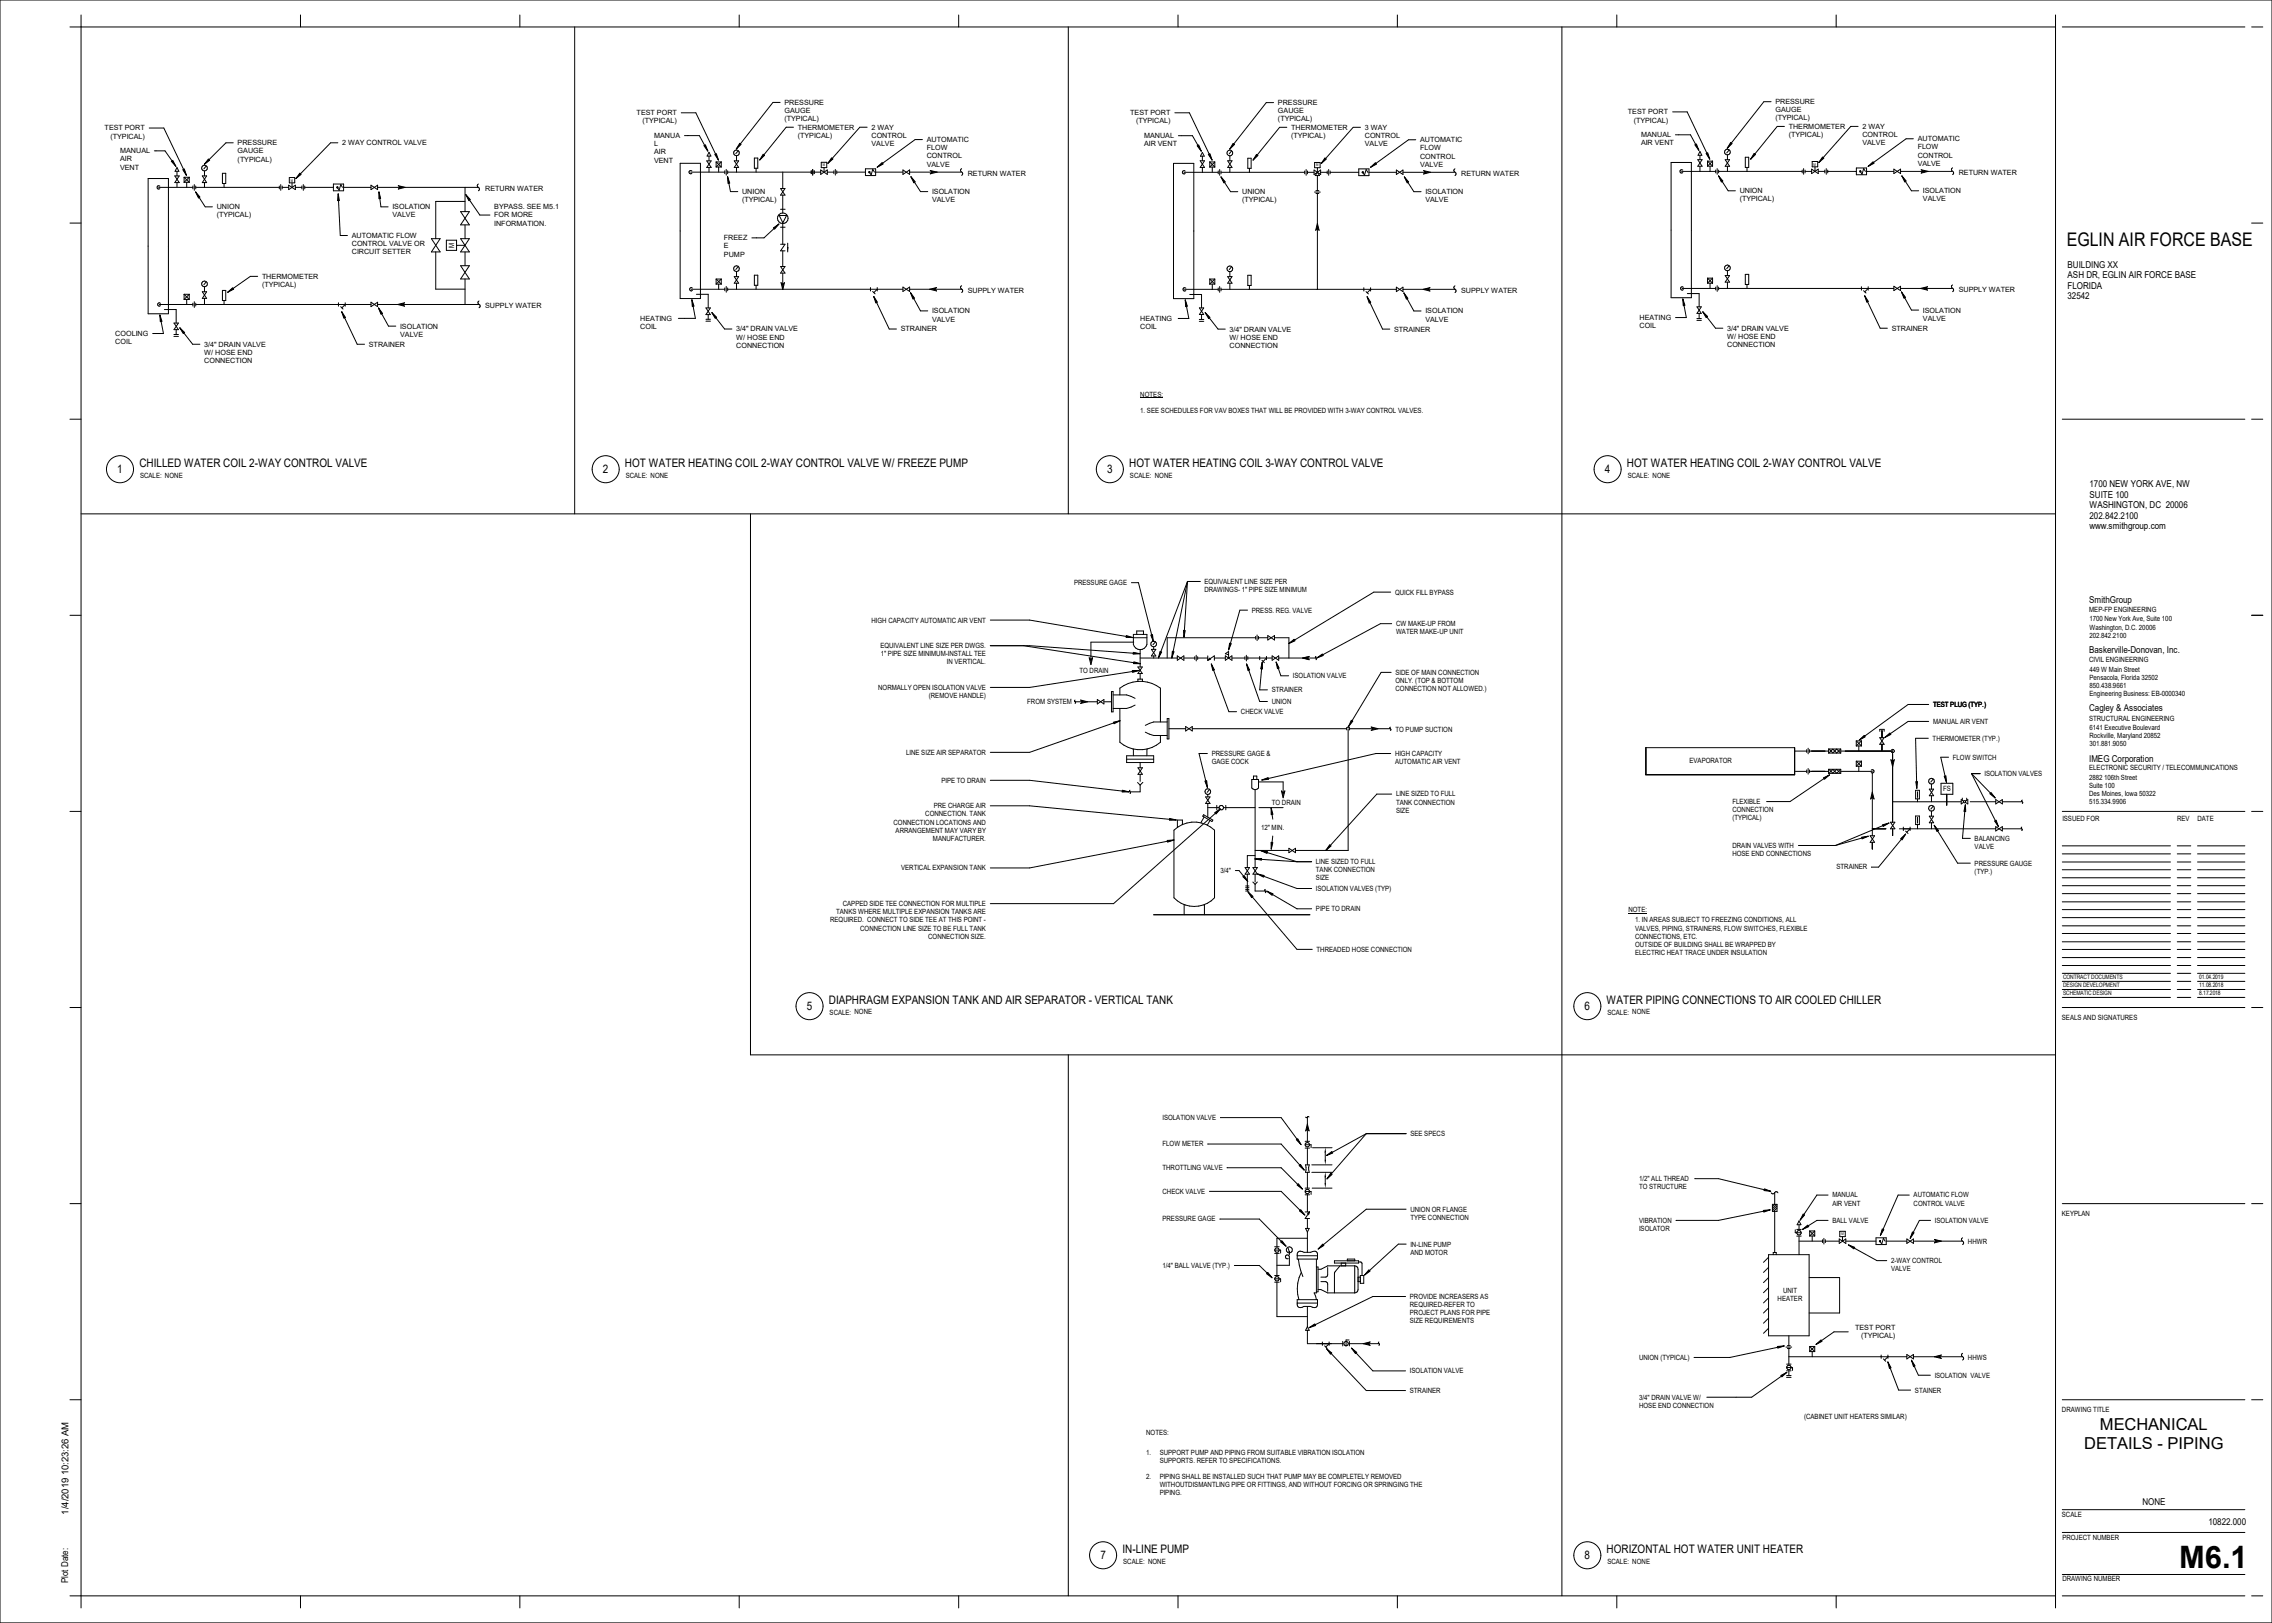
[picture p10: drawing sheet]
<svg xmlns="http://www.w3.org/2000/svg" width="1067mm" height="762mm" viewBox="0 0 1067 762" stroke-linecap="round" stroke-linejoin="round" font-family="sans-serif">
<defs><g id="words">
<text font-size="14.5" x="1023" y="736">M6.1</text>
<text font-size="8.8" x="970" y="116">EGLIN AIR FORCE BASE</text>
<g font-size="7.7">
<text x="986" y="672">MECHANICAL</text>
<text x="979" y="680">DETAILS -</text>
<text x="1018" y="680">PIPING</text>
</g>
<g font-size="5.5">
<text x="65" y="219">CHILLED WATER COIL 2-WAY CONTROL VALVE</text>
<text x="293" y="219">HOT WATER HEATING COIL 2-WAY CONTROL VALVE W/ FREEZE PUMP</text>
<text x="530" y="219">HOT WATER HEATING COIL 3-WAY CONTROL VALVE</text>
<text x="764" y="219">HOT WATER HEATING COIL 2-WAY CONTROL VALVE</text>
<text x="55" y="222">1</text>
<text x="283" y="222">2</text>
<text x="520" y="222">3</text>
<text x="754" y="222">4</text>
<text x="389" y="471">DIAPHRAGM EXPANSION TANK AND AIR SEPARATOR - VERTICAL TANK</text>
<text x="754" y="471">WATER PIPING CONNECTIONS TO AIR COOLED CHILLER</text>
<text x="379" y="474">5</text>
<text x="744" y="474">6</text>
<text x="527" y="729">IN-LINE PUMP</text>
<text x="754" y="729">HORIZONTAL HOT WATER UNIT HEATER</text>
<text x="517" y="732">7</text>
<text x="744" y="732">8</text>
</g>
<text font-size="4.5" x="32" y="711" transform="rotate(-90 32 711)">1/4/2019 10:23:26 AM</text>
<g font-size="4.4">
<text x="971" y="126">BUILDING XX</text>
<text x="971" y="131">ASH DR, EGLIN AIR FORCE BASE</text>
<text x="971" y="136">FLORIDA</text>
<text x="971" y="141">32542</text>
<text x="981" y="229">1700 NEW YORK AVE, NW</text>
<text x="981" y="234">SUITE 100</text>
<text x="981" y="239">WASHINGTON, DC 20006</text>
<text x="981" y="244">202.842.2100</text>
<text x="981" y="249">www.smithgroup.com</text>
<text x="981" y="283">SmithGroup</text>
<text x="981" y="307">Baskerville-Donovan, Inc.</text>
<text x="981" y="334">Cagley &amp; Associates</text>
<text x="981" y="358">IMEG Corporation</text>
<text x="1006" y="706">NONE</text>
<text x="1037" y="716">10822.000</text>
<text x="32" y="743" transform="rotate(-90 32 743)">Plot Date:</text>
</g>
<g font-size="3.4">
<text x="368" y="49">PRESSURE</text>
<text x="368" y="53">GAUGE</text>
<text x="600" y="49">PRESSURE</text>
<text x="600" y="53">GAUGE</text>
<text x="764" y="54">TEST PORT</text>
<text x="834" y="49">PRESSURE</text>
<text x="834" y="53">GAUGE</text>
<text x="299" y="54">TEST PORT</text>
<text x="302" y="58">(TYPICAL)</text>
<text x="368" y="57">(TYPICAL)</text>
<text x="531" y="54">TEST PORT</text>
<text x="533" y="58">(TYPICAL)</text>
<text x="600" y="57">(TYPICAL)</text>
<text x="767" y="58">(TYPICAL)</text>
<text x="834" y="57">(TYPICAL)</text>
<text x="49" y="61">TEST PORT</text>
<text x="52" y="65">(TYPICAL)</text>
<text x="307" y="65">MANUA</text>
<text x="375" y="61">THERMOMETER</text>
<text x="375" y="65">(TYPICAL)</text>
<text x="409" y="61">2 WAY</text>
<text x="409" y="65">CONTROL</text>
<text x="537" y="65">MANUAL</text>
<text x="606" y="61">THERMOMETER</text>
<text x="606" y="65">(TYPICAL)</text>
<text x="641" y="61">3 WAY</text>
<text x="641" y="65">CONTROL</text>
<text x="771" y="64">MANUAL</text>
<text x="840" y="60">THERMOMETER</text>
<text x="840" y="64">(TYPICAL)</text>
<text x="874" y="60">2 WAY</text>
<text x="874" y="64">CONTROL</text>
<text x="56" y="72">MANUAL</text>
<text x="112" y="68">PRESSURE</text>
<text x="161" y="68">2 WAY CONTROL VALVE</text>
<text x="307" y="69">L</text>
<text x="409" y="68">VALVE</text>
<text x="435" y="67">AUTOMATIC</text>
<text x="435" y="71">FLOW</text>
<text x="537" y="69">AIR VENT</text>
<text x="641" y="69">VALVE</text>
<text x="667" y="67">AUTOMATIC</text>
<text x="667" y="71">FLOW</text>
<text x="771" y="68">AIR VENT</text>
<text x="874" y="68">VALVE</text>
<text x="900" y="66">AUTOMATIC</text>
<text x="900" y="70">FLOW</text>
<text x="56" y="76">AIR</text>
<text x="112" y="72">GAUGE</text>
<text x="112" y="76">(TYPICAL)</text>
<text x="307" y="73">AIR</text>
<text x="307" y="76">VENT</text>
<text x="435" y="74">CONTROL</text>
<text x="667" y="74">CONTROL</text>
<text x="900" y="74">CONTROL</text>
<text x="900" y="78">VALVE</text>
<text x="56" y="80">VENT</text>
<text x="435" y="78">VALVE</text>
<text x="454" y="82">RETURN WATER</text>
<text x="667" y="78">VALVE</text>
<text x="686" y="82">RETURN WATER</text>
<text x="920" y="82">RETURN WATER</text>
<text x="228" y="90">RETURN WATER</text>
<text x="348" y="91">UNION</text>
<text x="348" y="95">(TYPICAL)</text>
<text x="438" y="91">ISOLATION</text>
<text x="438" y="95">VALVE</text>
<text x="583" y="91">UNION</text>
<text x="583" y="95">(TYPICAL)</text>
<text x="669" y="91">ISOLATION</text>
<text x="669" y="95">VALVE</text>
<text x="817" y="91">UNION</text>
<text x="817" y="95">(TYPICAL)</text>
<text x="903" y="91">ISOLATION</text>
<text x="903" y="95">VALVE</text>
<text x="102" y="98">UNION</text>
<text x="184" y="98">ISOLATION</text>
<text x="232" y="98">BYPASS. SEE M5.1</text>
<text x="102" y="102">(TYPICAL)</text>
<text x="184" y="102">VALVE</text>
<text x="232" y="102">FOR MORE</text>
<text x="232" y="106">INFORMATION.</text>
<text x="165" y="112">AUTOMATIC FLOW</text>
<text x="340" y="113">FREEZ</text>
<text x="165" y="116">CONTROL VALVE OR</text>
<text x="165" y="119">CIRCUIT SETTER</text>
<text x="213" y="116" transform="rotate(-90 213 116)">M</text>
<text x="340" y="117">E</text>
<text x="340" y="120">PUMP</text>
<text x="123" y="131">THERMOMETER</text>
<text x="123" y="135">(TYPICAL)</text>
<text x="454" y="137">SUPPLY WATER</text>
<text x="686" y="137">SUPPLY WATER</text>
<text x="920" y="137">SUPPLY WATER</text>
<text x="228" y="145">SUPPLY WATER</text>
<text x="438" y="147">ISOLATION</text>
<text x="669" y="147">ISOLATION</text>
<text x="903" y="147">ISOLATION</text>
<text x="188" y="154">ISOLATION</text>
<text x="301" y="151">HEATING</text>
<text x="301" y="154">COIL</text>
<text x="346" y="156">3/4&quot; DRAIN VALVE</text>
<text x="423" y="156">STRAINER</text>
<text x="438" y="151">VALVE</text>
<text x="535" y="151">HEATING</text>
<text x="535" y="155">COIL</text>
<text x="577" y="156">3/4&quot; DRAIN VALVE</text>
<text x="655" y="156">STRAINER</text>
<text x="669" y="151">VALVE</text>
<text x="770" y="150">HEATING</text>
<text x="770" y="154">COIL</text>
<text x="811" y="155">3/4&quot; DRAIN VALVE</text>
<text x="888" y="155">STRAINER</text>
<text x="903" y="151">VALVE</text>
<text x="54" y="158">COOLING</text>
<text x="54" y="162">COIL</text>
<text x="188" y="158">VALVE</text>
<text x="346" y="159">W/ HOSE END</text>
<text x="577" y="160">W/ HOSE END</text>
<text x="811" y="159">W/ HOSE END</text>
<text x="96" y="163">3/4&quot; DRAIN VALVE</text>
<text x="96" y="167">W/ HOSE END</text>
<text x="173" y="163">STRAINER</text>
<text x="346" y="163">CONNECTION</text>
<text x="577" y="163">CONNECTION</text>
<text x="811" y="163">CONNECTION</text>
<text x="96" y="170">CONNECTION</text>
<text x="535" y="186">NOTES:</text>
<text x="535" y="194">1. SEE SCHEDULES FOR VAV BOXES THAT WILL BE PROVIDED WITH 3-WAY CONTROL VALVES.</text>
<text x="66" y="224">SCALE: NONE</text>
<text x="294" y="224">SCALE: NONE</text>
<text x="531" y="224">SCALE: NONE</text>
<text x="764" y="224">SCALE: NONE</text>
<text x="504" y="275">PRESSURE GAGE</text>
<text x="565" y="274">EQUIVALENT LINE SIZE PER</text>
<text x="565" y="278">DRAWINGS- 1&quot; PIPE SIZE MINIMUM</text>
<text x="655" y="279">QUICK FILL BYPASS</text>
<text x="588" y="288">PRESS. REG. VALVE</text>
<text x="981" y="287">MEP-FP ENGINEERING</text>
<text x="409" y="292">HIGH CAPACITY AUTOMATIC AIR VENT</text>
<text x="655" y="294">CW MAKE-UP FROM</text>
<text x="981" y="292">1700 New York Ave, Suite 100</text>
<text x="655" y="298">WATER MAKE-UP UNIT</text>
<text x="981" y="296">Washington, D.C. 20006</text>
<text x="981" y="299">202.842.2100</text>
<text x="413" y="304">EQUIVALENT LINE SIZE PER DWGS.</text>
<text x="414" y="308">1&quot; PIPE SIZE MINIMUM-INSTALL TEE</text>
<text x="445" y="312">IN VERTICAL.</text>
<text x="981" y="311">CIVIL ENGINEERING</text>
<text x="507" y="316">TO DRAIN</text>
<text x="655" y="317">SIDE OF MAIN CONNECTION</text>
<text x="981" y="315">449 W Main Street</text>
<text x="412" y="324">NORMALLY OPEN ISOLATION VALVE</text>
<text x="607" y="318">ISOLATION VALVE</text>
<text x="655" y="321">ONLY. (TOP &amp; BOTTOM</text>
<text x="981" y="319">Pensacola, Florida 32502</text>
<text x="981" y="323">850.438.9661</text>
<text x="436" y="328">(REMOVE HANDLE)</text>
<text x="597" y="325">STRAINER</text>
<text x="655" y="324">CONNECTION NOT ALLOWED.)</text>
<text x="981" y="327">Engineering Business: EB-0000340</text>
<text x="482" y="331">FROM SYSTEM</text>
<text x="583" y="335">CHECK VALVE</text>
<text x="597" y="330">UNION</text>
<text x="908" y="332">TEST PLUG (TYP.)</text>
<text x="908" y="340">MANUAL AIR VENT</text>
<text x="981" y="338">STRUCTURAL ENGINEERING</text>
<text x="655" y="344">TO PUMP SUCTION</text>
<text x="907" y="348">THERMOMETER (TYP.)</text>
<text x="981" y="343">6141 Executive Boulevard</text>
<text x="981" y="347">Rockville, Maryland 20852</text>
<text x="981" y="350">301.881.9050</text>
<text x="426" y="354">LINE SIZE AIR SEPARATOR</text>
<text x="569" y="355">PRESSURE GAGE &amp;</text>
<text x="569" y="359">GAGE COCK</text>
<text x="655" y="359">AUTOMATIC AIR VENT</text>
<text x="655" y="355">HIGH CAPACITY</text>
<text x="793" y="358">EVAPORATOR</text>
<text x="917" y="357">FLOW SWITCH</text>
<text x="932" y="364">ISOLATION VALVES</text>
<text x="981" y="362">ELECTRONIC SECURITY / TELECOMMUNICATIONS</text>
<text x="442" y="367">PIPE TO DRAIN</text>
<text x="912" y="372">FS</text>
<text x="981" y="366">2882 106th Street</text>
<text x="981" y="370">Suite 100</text>
<text x="655" y="374">LINE SIZED TO FULL</text>
<text x="655" y="378">TANK CONNECTION</text>
<text x="813" y="377">FLEXIBLE</text>
<text x="981" y="374">Des Moines, Iowa 50322</text>
<text x="981" y="378">515.334.9906</text>
<text x="434" y="383">CONNECTION. TANK</text>
<text x="438" y="379">PRE CHARGE AIR</text>
<text x="597" y="378">TO DRAIN</text>
<text x="655" y="382">SIZE</text>
<text x="813" y="381">CONNECTION</text>
<text x="420" y="387">CONNECTION LOCATIONS AND</text>
<text x="592" y="390">12&quot; MIN.</text>
<text x="813" y="385">(TYPICAL)</text>
<text x="968" y="386">ISSUED FOR</text>
<text x="1022" y="386">REV</text>
<text x="1032" y="386">DATE</text>
<text x="420" y="391">ARRANGEMENT MAY VARY BY</text>
<text x="438" y="395">MANUFACTURER.</text>
<text x="927" y="395">BALANCING</text>
<text x="813" y="398">DRAIN VALVES WITH</text>
<text x="813" y="402">HOSE END CONNECTIONS</text>
<text x="927" y="399">VALVE</text>
<text x="618" y="406">LINE SIZED TO FULL</text>
<text x="927" y="406">PRESSURE GAUGE</text>
<text x="423" y="409">VERTICAL EXPANSION TANK</text>
<text x="573" y="410">3/4&quot;</text>
<text x="618" y="410">TANK CONNECTION</text>
<text x="618" y="413">SIZE</text>
<text x="862" y="408">STRAINER</text>
<text x="927" y="410">(TYP.)</text>
<text x="618" y="418">ISOLATION VALVES (TYP)</text>
<text x="396" y="425">CAPPED SIDE TEE CONNECTION FOR MULTIPLE</text>
<text x="393" y="429">TANKS WHERE MULTIPLE EXPANSION TANKS ARE</text>
<text x="618" y="428">PIPE TO DRAIN</text>
<text x="765" y="428">NOTE:</text>
<text x="390" y="433">REQUIRED. CONNECT TO SIDE TEE AT THIS POINT -</text>
<text x="404" y="437">CONNECTION LINE SIZE TO BE FULL TANK</text>
<text x="768" y="433">1. IN AREAS SUBJECT TO FREEZING CONDITIONS, ALL</text>
<text x="768" y="437">VALVES, PIPING, STRAINERS, FLOW SWITCHES, FLEXIBLE</text>
<text x="436" y="441">CONNECTION SIZE.</text>
<text x="768" y="441">CONNECTIONS, ETC.</text>
<text x="618" y="447">THREADED HOSE CONNECTION</text>
<text x="768" y="445">OUTSIDE OF BUILDING SHALL BE WRAPPED BY</text>
<text x="768" y="448">ELECTRIC HEAT TRACE UNDER INSULATION</text>
<text x="390" y="476">SCALE:</text>
<text x="401" y="476">NONE</text>
<text x="755" y="476">SCALE:</text>
<text x="766" y="476">NONE</text>
<text x="968" y="479">SEALS AND SIGNATURES</text>
<text x="546" y="526">ISOLATION VALVE</text>
<text x="662" y="533">SEE SPECS</text>
<text x="546" y="538">FLOW METER</text>
<text x="546" y="549">THROTTLING VALVE</text>
<text x="770" y="555">1/2&quot; ALL THREAD</text>
<text x="546" y="560">CHECK VALVE</text>
<text x="770" y="558">TO STRUCTURE</text>
<text x="860" y="562">MANUAL</text>
<text x="899" y="562">AUTOMATIC FLOW</text>
<text x="662" y="569">UNION OR FLANGE</text>
<text x="860" y="566">AIR VENT</text>
<text x="899" y="566">CONTROL VALVE</text>
<text x="546" y="573">PRESSURE GAGE</text>
<text x="662" y="573">TYPE CONNECTION</text>
<text x="770" y="574">VIBRATION</text>
<text x="860" y="574">BALL VALVE</text>
<text x="909" y="574">ISOLATION VALVE</text>
<text x="968" y="571">KEYPLAN</text>
<text x="770" y="578">ISOLATOR</text>
<text x="662" y="585">IN-LINE PUMP</text>
<text x="924" y="584">HHWR</text>
<text x="662" y="589">AND MOTOR</text>
<text x="888" y="593">2-WAY CONTROL</text>
<text x="546" y="595">1/4&quot; BALL VALVE (TYP.)</text>
<text x="888" y="597">VALVE</text>
<text x="662" y="610">PROVIDE INCREASERS AS</text>
<text x="835" y="611">HEATER</text>
<text x="837" y="607">UNIT</text>
<text x="662" y="614">REQUIRED-REFER TO</text>
<text x="662" y="618">PROJECT PLANS FOR PIPE</text>
<text x="662" y="621">SIZE REQUIREMENTS</text>
<text x="871" y="625">TEST PORT</text>
<text x="874" y="628">(TYPICAL)</text>
<text x="770" y="638">UNION (TYPICAL)</text>
<text x="924" y="638">HHWS</text>
<text x="662" y="645">ISOLATION VALVE</text>
<text x="908" y="647">ISOLATION VALVE</text>
<text x="662" y="654">STRAINER</text>
<text x="899" y="654">STAINER</text>
<text x="770" y="657">3/4&quot; DRAIN VALVE W/</text>
<text x="770" y="661">HOSE END CONNECTION</text>
<text x="847" y="666">(CABINET UNIT HEATERS SIMILAR)</text>
<text x="968" y="663">DRAWING TITLE</text>
<text x="538" y="674">NOTES:</text>
<text x="538" y="683">1.</text>
<text x="545" y="683">SUPPORT PUMP AND PIPING FROM SUITABLE VIBRATION ISOLATION</text>
<text x="545" y="687">SUPPORTS. REFER TO SPECIFICATIONS.</text>
<text x="538" y="694">2.</text>
<text x="545" y="694">PIPING SHALL BE INSTALLED SUCH THAT PUMP MAY BE COMPLETELY REMOVED</text>
<text x="545" y="698">WITHOUTDISMANTLING PIPE OR FITTINGS, AND WITHOUT FORCING OR SPRINGING THE</text>
<text x="545" y="702">PIPING.</text>
<text x="968" y="712">SCALE</text>
<text x="968" y="723">PROJECT NUMBER</text>
<text x="527" y="734">SCALE:</text>
<text x="539" y="734">NONE</text>
<text x="755" y="734">SCALE:</text>
<text x="766" y="734">NONE</text>
<text x="968" y="742">DRAWING NUMBER</text>
</g>
<g font-size="2.8">
<text x="969" y="460">CONTRACT DOCUMENTS</text>
<text x="1033" y="460">01.04.2019</text>
<text x="969" y="467">SCHEMATIC DESIGN</text>
<text x="969" y="463">DESIGN DEVELOPMENT</text>
<text x="1033" y="463">11.08.2018</text>
<text x="1033" y="467">8.17.2018</text>
</g>
<g font-size="1.8">
<text x="852" y="78">M</text>
<text x="386" y="78">M</text>
<text x="618" y="78">M</text>
<text x="136" y="85">M</text>
<text x="865" y="580">M</text>
</g>
</g></defs>
<g fill="#000">
<path d="M902 80h3h-3zM187 87h3v1h-3zM187 88h3v1h-3zM437 81h3v1h-3zM437 80h3v1h-3zM668 80h4v1h-4zM668 81h3v1h-3zM902 80h3v1h-3zM369 116h1v2h-1zM618 105h1v3h-1zM619 105v3zM367 133h1v3h-1z"/>
<path d="M368 133v3zM437 135h3v1h-3zM437 136h3v1h-3zM668 135h3v1h-3zM668 136h3v1h-3zM902 135h3h-3zM902 135h3v1h-3zM187 142h3v1h-3zM187 143h3v1h-3zM511 309h1v3h-1zM512 309h1v3h-1zM507 329h3v1h-3z"/>
<path d="M507 329h4h-4zM644 342h3v1h-3zM644 341h3v1h-3zM888 357h1v3h-1zM889 357v3zM602 371v3zM602 371h1v4h-1zM878 372h1v3h-1zM879 372h1v3h-1zM613 528h1v3h-1zM614 528h1v3h-1zM622 539h1v2h-1z"/>
<path d="M622 550h1v3h-1zM622 544h1v3h-1zM622 555h1v3h-1zM908 582h4v1h-4zM908 583h3h-3zM640 630h3v1h-3zM640 631h3v1h-3zM908 636h3v1h-3zM908 637h3v1h-3z"/>
</g>
<g fill="none" stroke="#000" stroke-width=".47">
<path d="M270 13v228M502 13v228M733 13v736M70 60h7l11 22M72 71h5l6 7M80 76l1-1 2 3zM83 79l1 1h-2zM86 80l1-1 1 3zM97 78l-1 1M98 75l-2 2zM110 67h-4l-10 10M159 67h-4l-16 17"/>
<path d="M319 77h10v63h-10zM332 76h2l-2 3h2zM333 72l1 1h-2zM333 73v3M333 79v2M336 76v2M336 76h3M336 78h3M336 76l3 2M337 78v3M339 76v2M339 76l-3 2"/>
<path d="M341 80v2M345 76h2l-2 3h2zM346 73v3M346 79v2M347 71l-2 1M354 74h2v5h-2zM355 79v2M382 80v2M385 80l3 2v-2l-3 2zM386 76h2v3h-2zM387 79v2M392 80v2"/>
<path d="M406 79h5v3h-5zM424 80v2l3-2v2zM452 79l-1 1 1 1v1M551 77h10v63h-10zM564 75h2l-2 4h2zM565 72v1h-1zM565 73v2M565 79v2M568 76h2M568 78h2M568 76v2M568 76l2 2"/>
<path d="M569 78v3M570 76v2M570 76l-2 2M573 80v2M576 75h2l-2 4h2zM577 73v2M577 79v2M578 71l-1 1M586 74h1v5h-1zM587 79v2M613 80v2M617 80l3 2v-2l-3 2z"/>
<path d="M617 76h3v3h-3zM619 79v2M624 80v2M638 79h5v3h-5zM656 80v2l3-2v2zM683 79v1v1M785 76h9v64h-9zM790 80h-1v1h1M797 75h2l-2 3h2zM798 71l1 2h-2zM798 73v2M798 78v2"/>
<path d="M802 76v2M802 76h2M802 78h2M802 76l2 2M803 78v2M804 76v2M804 76l-2 2M806 80v1M806 79v3M807 80v1M810 75h2l-2 3h2zM811 73v2"/>
<path d="M811 78v2M812 70l-1 2M819 74h2v5h-2zM820 79v1M846 80v1M847 79v3M848 80v1M851 79l3 2v-2l-3 2zM851 76h2v2h-2zM852 78v2M857 80v1M858 79v3"/>
<path d="M858 80v1M872 79h4v3h-4zM889 79v2l3-2v2zM902 80h3l-3 1 1-1zM917 79l-1 1h1M70 84h9v63h-9zM75 88h16M75 87l-1 1v1h1M82 83h2l-2 3h2zM83 80v3M83 86v2M86 83v3"/>
<path d="M86 83h3M86 86h3M86 83l3 3M88 86v2M89 83v3M89 83l-3 3M91 87v2M92 90l2 3h-1zM92 90l4 7h4M92 87v2M92 88h39M95 83h2l-2 3h2z"/>
<path d="M96 80v3M96 86v2M104 81h2v5h-2zM105 86v2M131 87v2M132 87v2M133 88h3M133 87v2M136 87l3 2v-2l-3 2zM136 83h2v3h-2zM137 86v2M139 88h3"/>
<path d="M141 81v1l-2 2zM142 87v2M143 88h14M143 87v2M157 86h4v4h-4zM158 88h1zM158 88l1 1 1-2 1 1M159 91v3h-1zM159 91l1 20h3M161 88h13M174 87v2l3-2v2zM177 88h48"/>
<path d="M178 90l1 3h-1zM178 90l1 7h3M187 87l3 1-3 1 1-1zM216 99h4l-4 7h4zM218 88v11M218 95h-13v17M225 88v1v1M225 86l-1 1 1 1M324 81h16M325 80l-1 1h1M340 80v2M342 80v2"/>
<path d="M342 81h39M366 98h3M367 89h2l-2 3h2zM368 81v8M368 92v8M368 100a2.5 2.5 0 0 1 2 2 2.5 2.5 0 0 1-2 3M368 100a2.5 2.5 0 0 0-3 2 2.5 2.5 0 0 0 3 3M381 80v2M382 81h3M388 81h4M393 81h13M393 80v2"/>
<path d="M408 81h.1M408 81l1 1 1-2 1 1M411 81h13M427 81h24M437 80l3 1-3 1 1-1zM556 81h16M557 80l-2 1 1 1 1-1M572 80v2M573 81h40M614 81h3M614 80v2M617 90h3"/>
<path d="M618 91h1M618 89h1M619 81l1 1h-2zM619 82v7M619 91v45M620 81h3M623 80v2M625 81h13M625 80v2M640 81h.1M640 81l1 1v-2l1 1M643 81h13"/>
<path d="M659 81h24M668 80l4 1-4 1 1-1zM683 81l1 1h-1M790 80h16M807 80h39M848 80h3M854 80h3M858 80h14M873 80l1 1zM876 80l-1-1-1 3v-2M876 80h13M892 80h25"/>
<path d="M917 80v1v1M203 112h4l-4 6h4zM205 118v18h13M210 113h4v5h-4zM214 115h4M216 112h4l-4 6h4zM218 106v6M218 118v7M366 101h3l-1 4zM366 107h3M367 115h2l-2 3h2M368 105v10"/>
<path d="M368 118v7M370 114v4M619 105v3v-1l-1 1zM86 138v3M86 138h3M86 138l3 3M89 138v3M89 138l-3 3M95 137h2l-2 3h2zM96 135v2M97 132l-1 2M104 136h2v5h-2z"/>
<path d="M107 137l2-2 1 1zM121 130h-3l-11 7M216 125h4l-4 6h4zM218 131v12M325 136h15M325 135l-1 1h1M327 138h6v7M336 131h3M336 131v2M336 133h3M336 131l3 2M337 133v3"/>
<path d="M339 131v2M339 131l-3 2M340 135v2M341 134v3M342 136h82M342 135v2M345 130h2l-2 3h2zM346 128v2M346 133v3M347 125l-2 2M354 129h2v5h-2zM355 134v2"/>
<path d="M367 125h2l-2 3h2zM367 133l1 1v-1v3zM368 128v8M409 135v2M410 137l1 1M412 136l-2 1M412 135v2M424 135l3 2v-2l-3 2zM427 136h25M437 136l3-1-1 1 1 1zM452 134l-1 1 1 1M452 136v1"/>
<path d="M556 136h16M557 135l-2 1 1 1 1-1M559 138h5v7M568 131h2M568 133h2M568 131v2M568 131l2 2M569 133v3M570 131v2M570 131l-2 2M572 135v2M573 135v2"/>
<path d="M573 136h83M576 130h2l-2 3h2zM577 128v2M577 133v3M578 125l-1 2M586 129h1v5h-1zM587 134v2M640 135v2M641 137l2 1M644 136l-2 1M644 135v2M656 135l3 2v-2l-3 2z"/>
<path d="M659 136h24l1 1h-1M668 136l3-1v1v1zM683 134v1v1M790 135h16M790 136h-1M790 135h-1v1M792 138h6v6M802 131v2M802 133h2M802 131h2M802 131l2 2M803 133v2"/>
<path d="M804 131v2M804 131l-2 2M806 135v1M806 134v3M807 135h82M807 135v1M810 129h2l-2 3h2zM811 127v2M811 133v2M812 125l-1 1M819 129h2v5h-2zM820 134v1"/>
<path d="M874 135v1M875 136l1 2M877 135l-1 2M877 135v1M889 134l3 2v-2l-3 2zM892 135h25v1v1M902 135h3h-1l1 1zM917 134l-1 1h1M72 157h.1M75 143h16M75 148l1 3h-1zM75 148l2 9h-5"/>
<path d="M75 142l-1 1v1h1M77 145h6v7M82 157h2M82 158h2M82 152h2l-2 3h2zM83 155v2M84 154l3 2-1 1zM84 154l6 8h4M86 141h3M88 141v2M91 142v2M92 143h82"/>
<path d="M92 142v2M96 140v3M105 141v2M159 142v2M160 144l1 1M160 146l2 3h-1zM160 146l8 16h3M162 143l-1 2M162 142v2M174 142l3 2v-2l-3 2zM177 143h48v1M178 145l2 2-1 1z"/>
<path d="M178 145l4 8h4M187 143l3-1-1 1 1 1zM225 141l-1 1 1 1M331 150h3M331 151h3M331 145h3l-3 3h3zM333 148v2M563 150h2M563 151h2M563 145h2l-2 3h2zM564 148v2M797 150h2"/>
<path d="M797 144h2l-2 3h2zM798 147v3M38 241h927M352 241v254h613M532 299h7M532 298h7v5a3 3 0 0 1-4 2 3 3 0 0 1-3-2zM534 298v-2h3v2M590 299h-42v10M590 299v1M590 298v3M591 299v1M591 299h4"/>
<path d="M595 298l3 2v-2l-3 2zM598 299h7v10M511 309l1 1 1-1-1 3zM532 301h-20v9M534 320a16 16 0 0 0-8 3v3M534 320h2M534 320v-1h2v1M534 313h2l-2 3h2zM535 305v8M535 316v3M535 309h18M536 320a15 15 0 0 1 9 3v16"/>
<path d="M541 305h2l-2 3h2zM542 304v1M542 308v1M542 301l-1 2M553 308v2l3-2v2zM556 309h5M561 308v2M562 308v2M562 309h5M567 310l3-2v2M567 308v2M568 309l-1 1"/>
<path d="M570 309h5M575 308v2l3-2v2zM577 307h-2l2-1v3M578 309h7M585 308v2M586 308v2M586 309h11M591 308v2M593 310l1 1M595 309l-2 2M595 308v2M597 308l3 2v-2l-3 2z"/>
<path d="M600 309h18M612 309l3-1-1 1 1 1zM612 309h2M614 309h-1h1M618 308v1M618 309v1M505 329h10M505 329h.1M505 329v1M507 329h4l-4 1 1-1zM515 328l3 2v-2l-3 2zM518 329h4"/>
<path d="M522 325h1v9h-1zM523 326h6l4 2M526 333v15a15 15 0 0 0 19 0v-3M533 331l-4 2h-6M548 339h-6l-4 2M548 337h1v10h-1zM529 356h13M529 355h13v3h-13zM532 352v3M535 358v2M538 344l4 1h6M539 352v3"/>
<path d="M549 342h8M557 341l3 2v-2l-3 2zM560 342h72M632 342l1-1 1 1M632 342v1M633 342v57h-25M634 342h19M634 342v1M644 341l3 1-3 1 1-1zM653 341v2M773 351h70v13h-70zM843 353h5"/>
<path d="M848 352v1M849 351v3M850 353h9M850 352v1M859 352h5v2h-5zM859 352l2 1 1-1 2 2M864 352l-2 2-1-2-2 2M864 353h25M872 348v2M872 357v3M872 348h2M872 350h2"/>
<path d="M872 348l2 2M872 357h2M872 360h2M872 357l2 3M873 350v3M873 360v2M874 348v2M874 357v3M874 348l-2 2M874 357l-2 3M883 346h2l-2 3h2zM884 343v3"/>
<path d="M885 343v-1h-2v1M888 357l1 1v-1v3zM888 352h1v1h-1M889 354v32M531 371v1M531 372v1M534 367l1 2M534 360h2l-2 4h2zM535 364v3M535 369v3h-4M537 367l-2 2M566 374h2l-2 3h2z"/>
<path d="M567 379h5M567 373v1M567 377v7M568 371l-1 1M571 378v2M575 379h14M576 378v2M588 366h3v4h-1l-1 1-1-1zM589 366v-2h1v2M589 371v36M591 367h11v5M591 379h11"/>
<path d="M602 371v1l1-1-1 4zM843 362h5M848 361v2M849 361v2M850 362h9M850 361v2M859 361h5v2h-5zM859 361l2 2 1-2 2 2M864 361l-2 2-1-2-2 2M864 362h15M879 362h1v1h-1M879 363v29"/>
<path d="M879 372l-1 3 1-1 1 1-1-3M889 376h32M899 371h2v4h-2zM900 372v2M900 375v1M906 371h2l-2 3h2zM907 368v3M907 374v2M908 379l-1 1M908 366l-1 1M911 368h6v5h-6zM914 373v5"/>
<path d="M925 376h12M937 375l3 2v-2l-3 2zM940 376h9M950 376v1M551 390a14 14 0 0 1 19 0v32a13 13 0 0 1-19 0zM555 387v-2h-2v3M565 383l4 2v1l-4-3zM565 384l-1 2M568 385l-1 2M589 399h16M605 398v2l3-2v2zM878 392h2l-2 3h2z"/>
<path d="M879 389h6M879 395v4M888 386h2l-2 3h2zM889 389v3M894 388v2M895 390l1 1M897 389l-2 2M897 388v2M899 383h2v4h-2zM900 384v2M900 387v2M906 383h2l-2 3h2z"/>
<path d="M907 381v2M907 386v3M937 388l3 2v-2l-3 2zM937 389h-45M940 389h9M949 389v1M949 388v1M585 407h2l-2 3h2zM585 416h1M585 417h1M585 418h1M586 410v8"/>
<path d="M588 414l1 1M588 407h2l-2 3h2zM589 415v3h5M589 410v4M589 402h-3v5M590 414l-1 1M594 418h.1M594 418v1M556 425v4M566 425v4M502 495v254M613 537h3v2"/>
<path d="M613 539h2M613 536h2M613 524h2M614 524v12M614 539v8M614 528l1 3-1-1-1 1zM616 539h9M613 558h2M613 559h3v2M613 547h2v3h-2zM614 550v8M616 547h9"/>
<path d="M616 550h9M616 558h9M622 541v3M622 553v2M833 560h1h1M833 560v5M613 561h2M613 569h2M613 577h2l-1 1zM614 561v8M614 572v5M614 578v10"/>
<path d="M615 569l-1 1M615 569l-2 3h2M832 560v1l1-1M832 565h2v4h-2zM833 569v19M833 565l-1 2M834 565l-2 3M834 566l-2 2M834 567l-1 2M843 577v2h3M844 577h2M845 575v2"/>
<path d="M845 573l1 2h-2zM850 578v2M850 578h2M850 578l2 2M852 578v2M852 578l-2 2M864 578h2v3h-2zM599 599h2M599 587h2v1M599 588h2M599 585h2M600 588v11"/>
<path d="M605 586v2M605 591l-1-1v-1l1 1v4h-5M605 588h.1M605 588v1M609 590h10M610 588h5l3-1v1l1 3h-10zM610 591l2 8M611 597a17 17 0 0 0-1 13M614 581h-14v4M618 591v16h-1l1 3M618 595h1v12h-1M623 595v4l-3 1"/>
<path d="M627 592h11v1h-11zM629 594l-2 3v10M630 593v1M632 593v1M633 592v-1h3v1M636 594l1 1 1 1v9l-1 2h-1M636 594v13M636 594h-13l-3 2h-1M638 600h1M638 592l1 1h1v6M639 599h1v4h-1zM830 600l-2 2"/>
<path d="M830 595l-2 2M830 590l-2 3M830 589h19v38h-19zM833 589v-1h1v1M844 580h2M845 583h11M845 581v8M849 600h15v16h-15M850 580h2M851 580v3M856 582v1M856 581v3"/>
<path d="M857 583h7M857 582v1M864 582l3 2v-2l-3 2zM865 581v2M867 583h14M881 581h5v3h-5zM883 582v1zM885 583l-1-2v3l-1-1M886 583h9M895 582l3 2v-2l-3 2zM898 583h24M908 582l4 1-4 1 1-1z"/>
<path d="M922 581l-1 1 1 1M922 583v1M599 600h2v2M599 602h2M600 602v16h14M609 610h10l-1 3-1 1a7 7 0 0 0-6 0l-2-1zM609 612h10M614 613v10M619 605h1l3 2h13M620 602h3v4M638 602h1M830 619l-2 2"/>
<path d="M830 614l-2 2M830 609l-2 3M830 605l-2 2M614 625v6h16M614 623l1 2h-2zM621 630v2M622 632l1 1M624 631l-1 1M624 630v2M630 630v2M633 629h-1v3M634 631h13"/>
<path d="M634 630v2M640 631l3-1-1 1 1 1zM647 630v1M647 631v1M830 624l-2 2M839 632h2M839 633h2M840 627v5M840 633v7M850 632v3M850 632h2M850 635h2"/>
<path d="M850 632l2 3M851 635v2M852 632v3M852 632l-2 3M883 636v2M884 638l1 1M886 637l-1 2M886 636v2M895 636v2l3-2v2zM895 637h-55M898 637h24M908 637l4-1-1 1 1 1z"/>
<path d="M922 635l-1 1 1 1M922 637v1v1M839 642h3v1M839 640h2M839 644h2M839 646h2M839 647h2M840 644v2"/>
<circle cx="96" cy="79" r="1.3"/>
<circle cx="346" cy="72" r="1.3"/>
<circle cx="577" cy="72" r="1.4"/>
<circle cx="811" cy="71" r="1.3"/>
<circle cx="96" cy="133" r="1.3"/>
<circle cx="346" cy="126" r="1.3"/>
<circle cx="577" cy="126" r="1.3"/>
<circle cx="811" cy="126" r="1.3"/>
<circle cx="542" cy="302" r="1.3"/>
<circle cx="567" cy="372" r="1.3"/>
<circle cx="573" cy="379" r="1.1"/>
<circle cx="907" cy="367" r="1.3"/>
<circle cx="907" cy="379" r="1.4"/>
<circle cx="614" cy="537" r="1"/>
<circle cx="614" cy="559" r="1"/>
<circle cx="845" cy="579" r="1.1"/>
<circle cx="600" cy="587" r="1.1"/>
<circle cx="605" cy="587" r="1.4"/>
<circle cx="600" cy="600" r="1"/>
<circle cx="632" cy="631" r="1.1"/>
<circle cx="840" cy="642" r="1"/>
</g>
<path d="M884 343v3M884 349v4M542 429h73" fill="none" stroke="#000" stroke-width=".63"/>
<path d="M80 76l1-1 2 3zM98 75l-2 2zM86 80l1-1 1 3zM92 90l2 3h-1zM141 81v1l-2 2zM159 91v3h-1zM178 90l1 3h-1zM107 137l2-2 1 1zM75 148l1 3h-1zM84 154l3 2-1 1zM160 146l2 3h-1zM178 145l2 2-1 1z" fill="#000"/>
<path d="M210 114h4v2h-4z" fill="#fff"/>
<g fill="#000">
<path d="M330 68h1l1 3zM336 72l1 3zM347 67l1 1-2 2zM358 72l1 1-2 2zM390 74l1 1-2 2zM412 79l2-3 1 1zM562 68h1l1 3zM567 72h1l1 3zM579 67l1 1-3 2zM590 72l1 1-3 2zM622 74l1 1-3 2zM644 79l2-3v1z"/>
<path d="M796 68h1l1 3zM801 72h1l1 3zM813 67l-2 3zM824 72v1l-2 2zM856 74l-2 2zM877 78l2-2 1 1zM219 91l2 3h-1zM342 83l1 3h-1zM428 83l2 2-1 1zM573 83l2 2v1zM659 83l2 2v1zM807 83l2 2h-1z"/>
<path d="M893 83l2 2h-1zM363 107l3-2-2 3zM410 139l2 3h-1zM428 137l1 3zM642 139l2 3h-1zM659 137l2 3h-1zM876 139l1 3zM893 137l2 3h-1zM325 141l1 3h-1zM334 147l3 2h-1zM557 141l1 3h-1zM566 147l2 2v1z"/>
<path d="M790 140l1 3-1 1zM800 146l2 3h-1zM529 298l3 1h-3zM556 296h1l-1 3zM532 315h3l-3 1zM532 306l3 1h-3zM532 311l3 1h-3zM540 298h1l1 3zM545 306l-1 3zM550 306h1l-1 3zM569 312l1 3h-1zM577 302h1l-1 3z"/>
<path d="M585 312l2 3h-1zM593 311v3h-1zM599 311l2 3h-1zM605 302l3-2v1zM618 309l3-2v1zM523 339l3-1-3 2zM634 338l1 1-2 2zM873 347l2-2 1 1zM885 346l2-2 1 1zM527 371l3 1h-3zM566 367h1v3zM570 382l3-2-2 2z"/>
<path d="M592 366l3-1 1 1zM597 379l1 3h-1zM856 365l3-1-2 2zM900 367v3zM913 364h1v3zM923 378v3h-1zM934 373l1-1 2 3zM548 395l3-1-3 1zM549 384l3 1h-3zM592 399l3 1v1zM597 395l1 1-1 3zM624 397h1l-2 2z"/>
<path d="M874 393h3l-3 1zM884 387l3-1-3 2zM892 394l3-2-2 2zM908 387l2 3h-1zM937 385l1 3zM584 412v-1l2 3zM586 419l2 2zM589 403h3v1zM590 410l4 1-1 1zM595 418l3 2h-1zM609 535l2 2zM609 556h1l2 2z"/>
<path d="M610 547h1l1 2zM623 543l2-2h1zM625 551l-2 3zM828 558l3 1h-3zM610 569l1-1 2 2zM828 568h3l-3 1zM847 570l-2 3zM846 577l3-2v1zM595 598v-1l2 3zM601 583h1l2 2zM621 584l1 1-3 1zM643 596v1l-2 2z"/>
<path d="M868 584l3 2h-1zM884 577h1l-2 3zM898 578l1 1-2 2zM615 623l2-1h1zM623 633l2 2v1zM635 633l2 2-1 1zM835 632h3l-3 1zM853 631l2-2 1 1zM886 639l2 3h-1zM898 639l1 2-1 1zM836 646l3-2-2 2z"/>
</g>
<g fill="none" stroke="#000" stroke-width=".47">
<path d="M0 0h1067v762h-1067zM33 13h932M38 7v748M141 7v6M244 7v6M347 7v6M450 7v6M553 7v6M656 7v6M759 7v6M862 7v6M965 7v748"/>
<path d="M968 13h86M1057 13h5M320 53h7l10 22M366 48h-3l-17 22M373 60h-4l-12 15M407 60h-3l-15 17M552 53h6l11 22M598 48h-3l-18 22M604 60h-3l-13 15M639 60h-4l-15 17M785 53h7l11 22M832 48h-4l-17 22"/>
<path d="M838 59h-4l-12 16M872 59h-3l-15 17M321 64h7l4 7M330 68h1l1 3zM336 72l1 3zM347 67l1 1-2 2zM358 72l1 1-2 2zM390 74l1 1-2 2zM412 79l2-3 1 1zM433 66h-3l-18 13M553 64h7l4 7M562 68h1l1 3z"/>
<path d="M567 72h1l1 3zM579 67l1 1-3 2zM590 72l1 1-3 2zM622 74l1 1-3 2zM644 79l2-3v1zM665 66h-4l-17 13M787 63h7l4 8M796 68h1l1 3zM801 72h1l1 3zM813 67l-2 3zM824 72v1l-2 2zM856 74l-2 2z"/>
<path d="M877 78l2-2 1 1zM898 65h-3l-18 13M219 91l2 3h-1zM219 91l6 10h5M342 83l1 3h-1zM342 83l1 7h3M428 83l2 2-1 1zM428 83l4 7h4M573 83l2 2v1zM573 83l5 7h3M659 83l2 2v1zM659 83l5 7h3"/>
<path d="M807 83l2 2h-1zM807 83l4 7h4M893 83l5 7h3M893 83l2 2h-1zM33 105h5M363 107l3-2-2 3zM366 105l-7 7h-6M1057 105h5M410 139l2 3h-1zM410 139l8 15h3M428 137l1 3zM428 137l4 9h4"/>
<path d="M642 139l2 3h-1zM642 139l7 16h4M659 137l2 3h-1zM659 137l5 9h3M876 139l1 3zM876 139l7 15h3M893 137l5 9h3M893 137l2 3h-1zM325 141l1 3h-1zM325 141l2 8h-8M334 147l3 2h-1zM334 147l6 7h4"/>
<path d="M553 150h.1M557 141l1 3h-1zM557 141l1 9h-5M566 147l2 2v1zM566 147l6 8h3M790 140l2 9h-5M790 140l1 3-1 1zM800 146l2 3h-1zM800 146l6 8h3M33 197h5M535 187h11M968 197h86"/>
<path d="M1057 197h5M531 274h4l7 27M558 273h5M558 273l-2 26M558 273l-8 36M558 273l-14 36M653 278h-8l-40 24M33 289h5M465 291h18l49 8M529 298l3 1h-3zM540 298h1l1 3zM556 296h1l-1 3z"/>
<path d="M586 286h-4l-5 19M653 293h-5l-30 16M1057 289h5M465 303h18l52 4M481 303l54 9M532 315h3l-3 1zM532 306l3 1h-3zM532 311l3 1h-3zM535 315l-52 8h-18M545 306l-1 3zM550 306h1l-1 3zM569 312l1 3h-1z"/>
<path d="M569 312l8 22h4M577 302h1l-1 3zM585 312l2 3h-1zM585 312l6 17h4M593 311v3h-1zM593 311l-2 13h4M599 311l2 3h-1zM599 311l2 6h4M605 302l3-2v1zM618 309l3-2v1zM653 316h-4l-16 25M523 339l3-1-3 2z"/>
<path d="M526 338l-43 15h-18M634 338l1 1-2 2zM906 331h-10l-23 16M906 339h-10l-11 7M567 354h-4l4 16M653 354h-7l-54 12M873 347l2-2 1 1zM885 346l2-2 1 1zM905 347h-6l1 23M915 356h-4l3 11M465 366h18l47 6M465 378h18l69 7"/>
<path d="M527 371l3 1h-3zM566 367h1v3zM573 380l-50 44h-58M592 366l3-1 1 1zM597 379l1 3h-1zM597 379l1 6M653 373h-7l-23 26M856 365l3-1-2 2zM859 364l-19 12h-11M900 367v3zM913 364h1v3zM921 375v1"/>
<path d="M922 376l-1-1v2h1M923 378l-2 16h4M923 376l1-1v2h-1M923 378v3h-1zM923 375v1M926 363h4M926 363l11 12M926 363l12 25M934 373l1-1 2 3zM33 381h5M548 395l3-1-3 1zM549 384l3 1h-3z"/>
<path d="M551 394l-68 14h-18M570 382l3-2-2 2zM592 399l3 1v1zM592 399l17 6M597 395l1 1-1 3zM598 393l-1 6M624 397h1l-2 2zM862 397h-18M874 393h3l-3 1zM877 393l-15 4M884 387l3-1-3 2zM887 386l-25 11"/>
<path d="M892 394l3-2-2 2zM895 392l-13 15h-3M908 387l2 3h-1zM908 387l11 18h6M937 385l1 3zM968 397h51M968 381h86M1022 397h7M1032 397h22M1057 381h5M580 409h2l4 5M584 412v-1l2 3z"/>
<path d="M586 419l2 2zM586 419l23 27h7M589 403h3v1zM589 403l20 2M590 410l4 1-1 1zM590 410l19 7h7M595 418l3 2h-1zM595 418l14 9h7M609 405h7M968 401h51M968 405h51M968 408h51"/>
<path d="M968 412h51M968 416h51M968 420h51M1022 401h7M1022 405h7M1022 408h7M1022 412h7M1022 416h7M1022 420h7M1032 401h22M1032 405h22M1032 408h22"/>
<path d="M1032 412h22M1032 416h22M1032 420h22M765 429h8M968 423h51M968 427h51M968 431h51M968 435h51M968 438h51M1022 423h7M1022 427h7M1022 431h7"/>
<path d="M1022 435h7M1022 438h7M1032 423h22M1032 427h22M1032 431h22M1032 435h22M1032 438h22M968 446h51M968 442h51M968 450h51M968 453h51M968 457h51"/>
<path d="M1022 446h7M1022 442h7M1022 450h7M1022 453h7M1022 457h7M1032 446h22M1032 442h22M1032 450h22M1032 453h22M1032 457h22M33 473h5M968 461h51"/>
<path d="M968 465h51M968 468h51M968 473h86M1022 461h7M1022 465h7M1022 468h7M1032 461h22M1032 465h22M1032 468h22M1057 473h5M567 537h35l10 12M573 525h29l9 12"/>
<path d="M609 535l2 2zM642 532h18M642 532l-19 22M642 532l-19 11M568 559h34l11 11M576 548h26l10 10M609 556h1l2 2zM610 547h1l1 2zM623 543l2-2h1zM625 551l-2 3zM796 553h11l24 6M828 558l3 1h-3z"/>
<path d="M33 565h5M573 572h18l13 13M610 569l1-1 2 2zM660 568h-18l-23 18M828 568h3l-3 1zM831 568l-24 5h-20M846 577l3-2v1zM847 570l-2 3zM858 573h-5l-7 4M858 561h-5l-8 12M884 577h1l-2 3zM896 561h-5l-8 19"/>
<path d="M898 578l1 1-2 2zM906 573h-5l-4 8M968 565h86M1057 565h5M580 594h11l6 6M595 598v-1l2 3zM601 583h1l2 2zM621 584l1 1-3 1zM643 596v1l-2 2zM660 584h-3l-16 15M868 584l3 2h-1zM868 584l13 8h5"/>
<path d="M660 609h-15l-30 14M615 623l2-1h1zM623 633l2 2v1zM623 633l19 20h18M635 633l2 2-1 1zM635 633l10 11h15M835 632h3l-3 1zM838 632l-26 5h-17M853 631l2-2 1 1zM868 625h-7l-8 6M886 639l5 14h6M886 639l2 3h-1z"/>
<path d="M898 639l3 7h5M898 639l1 2-1 1zM33 657h5M836 646l3-2-2 2zM839 644l-17 12h-21M968 657h86M1057 657h5M968 719h86M968 709h86M968 739h86M33 749h932M141 749v6"/>
<path d="M244 749v6M347 749v6M450 749v6M553 749v6M656 749v6M759 749v6M862 749v6M968 749h86M1057 749h5"/>
<circle cx="922" cy="376" r=".5"/>
</g>
<g fill="#fff">
<path d="M970 108h88v10h-88z"/>
<path d="M1006 702h11v5h-11z"/>
<path d="M28 668h5v43h-5z"/>
<path d="M986 665h51v8h-51z"/>
<path d="M979 673h34v9h-34z"/>
<path d="M1013 673h3v9h-3z"/>
<path d="M1018 673h26v9h-26z"/>
<path d="M1037 712h18v5h-18z"/>
</g>
<circle cx="56" cy="220" r="6" fill="none" stroke="#000" stroke-width=".47"/>
<path d="M66 221h10v4h-10z" fill="#fff"/>
<circle cx="284" cy="220" r="6" fill="none" stroke="#000" stroke-width=".47"/>
<path d="M294 221h10v4h-10z" fill="#fff"/>
<circle cx="521" cy="220" r="6" fill="none" stroke="#000" stroke-width=".47"/>
<path d="M531 221h10v4h-10z" fill="#fff"/>
<circle cx="755" cy="220" r="6" fill="none" stroke="#000" stroke-width=".47"/>
<path d="M764 221h10v4h-10z" fill="#fff"/>
<circle cx="745" cy="472" r="6" fill="none" stroke="#000" stroke-width=".47"/>
<path d="M755 473h10v4h-10z" fill="#fff"/>
<circle cx="380" cy="472" r="6" fill="none" stroke="#000" stroke-width=".47"/>
<path d="M390 473h10v4h-10z" fill="#fff"/>
<circle cx="745" cy="730" r="6" fill="none" stroke="#000" stroke-width=".47"/>
<path d="M755 731h10v4h-10z" fill="#fff"/>
<circle cx="518" cy="730" r="6" fill="none" stroke="#000" stroke-width=".47"/>
<path d="M527 731h11v4h-11z" fill="#fff"/>
<use href="#words"/>
</svg>
